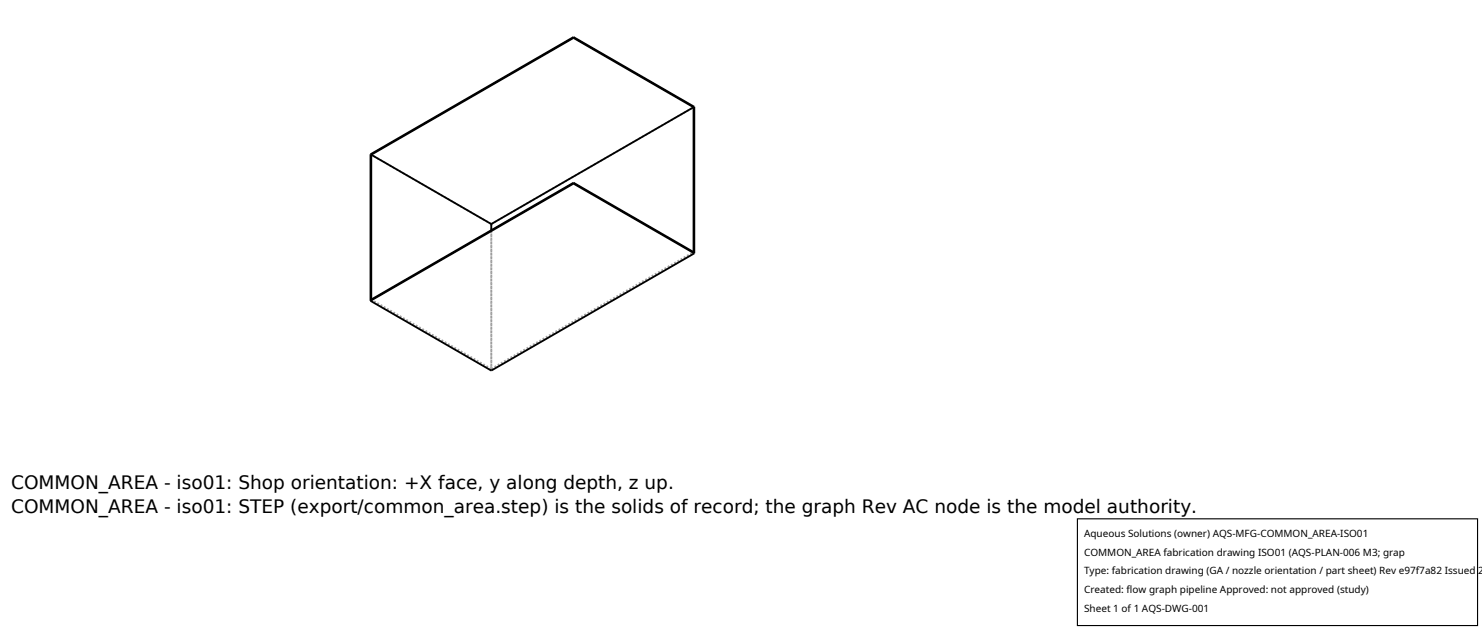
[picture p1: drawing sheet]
<svg xmlns="http://www.w3.org/2000/svg" width="212mm" height="90mm" viewBox="0 0 212 90" stroke-linecap="round" stroke-linejoin="round" font-family="sans-serif">
<defs><g id="words">
<g font-size="2.6">
<text x="1.6" y="69.8">COMMON_AREA - iso01: Shop orientation: +X face, y along depth, z up.</text>
<text x="1.6" y="73.3">COMMON_AREA - iso01: STEP (export/common_area.step) is the solids of record; the graph Rev AC node is the model authority.</text>
</g>
<g font-size="1.4">
<text x="154.8" y="76.6">Aqueous Solutions (owner) AQS-MFG-COMMON_AREA-ISO01</text>
<text x="154.8" y="79.3">COMMON_AREA fabrication drawing ISO01 (AQS-PLAN-006 M3; grap</text>
<text x="154.8" y="82">Type: fabrication drawing (GA / nozzle orientation / part sheet) Rev e97f7a82 Issued 2</text>
<text x="154.8" y="84.7">Created: flow graph pipeline Approved: not approved (study)</text>
<text x="154.8" y="87.4">Sheet 1 of 1 AQS-DWG-001</text>
</g>
</g></defs>
<path d="M52.9 22l17.3 10M70.2 32.9v19.8M70.2 32l29-16.7M70.2 52.9v-20.9M70.2 52.7l28.9-16.7M70.2 52.7l-17.2-9.9" fill="none" stroke="#a0a0a0" stroke-width=".26" stroke-dasharray=".3 .3" stroke-linecap="butt"/>
<g fill="none" stroke="#000" stroke-width=".26">
<path d="M81.9 5.3l-29 16.7v21M81.9 5.3v.1M81.9 5.4l-28.9 16.7M81.9 5.4l17.2 9.9M81.9 5.3l17.3 10v20.9M99.1 15.3l-28.9 16.7M99.1 15.3v20.7l-17.2-9.9M53 22.1v20.7l28.9-16.7M53 22.1l17.2 9.9M70.2 32v.9M81.9 26.2l-29 16.8M81.9 26.1v.1"/>
<path d="M81.9 26.2l17.3 10M99.2 36.2l-29 16.7-17.3-9.9"/>
</g>
<path d="M153.9 74.1h57.1v15.2h-57.1z" fill="#fff" stroke="#000" stroke-width=".16"/>
<use href="#words"/>
</svg>
